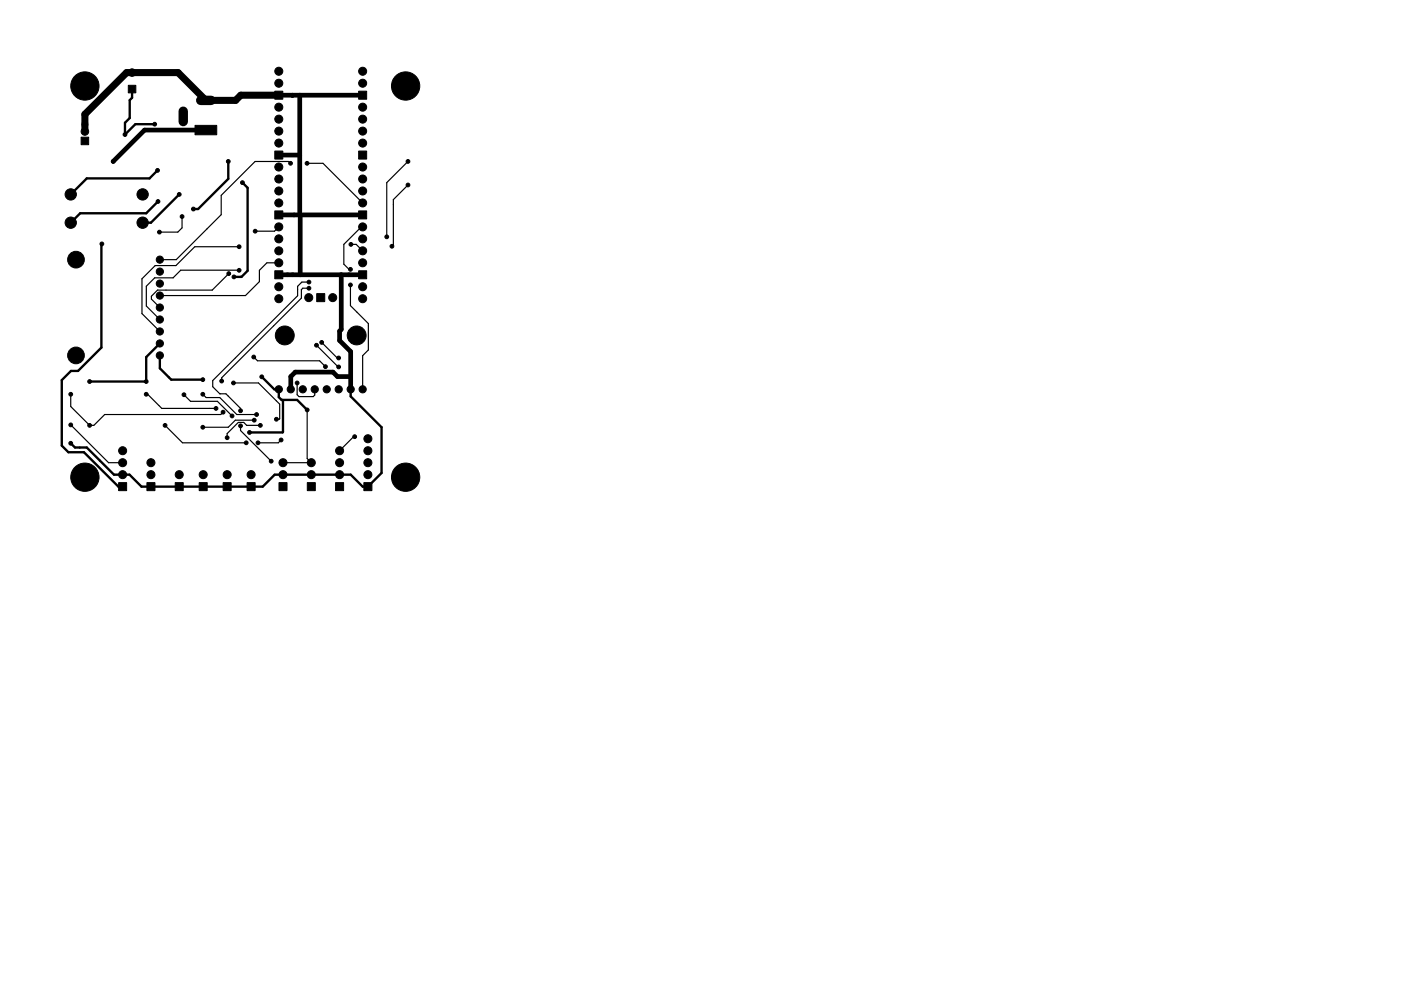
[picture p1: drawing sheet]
<svg xmlns="http://www.w3.org/2000/svg" width="297mm" height="210mm" viewBox="0 0 297 210" stroke-linecap="round" stroke-linejoin="round" font-family="sans-serif">
<g fill="#000" stroke="#000" stroke-width=".21">
<path d="M27.2 18.1h1.6v1.6h-1.6zM17.2 29.1h1.6v1.6h-1.6zM41.3 26.6h4.7v2h-4.7zM58.3 19.3h1.7v1.7h-1.7zM58.3 32h1.7v1.7h-1.7zM76 32h1.7v1.7h-1.7zM76 19.3h1.7v1.7h-1.7zM58.3 44.7h1.7v1.7h-1.7zM58.3 57.4h1.7v1.7h-1.7zM76 57.4h1.7v1.7h-1.7zM76 44.7h1.7v1.7h-1.7zM67.1 62.3h1.8v1.7h-1.8z"/>
<path d="M25.2 102.4h1.7v1.7h-1.7zM31.2 102.4h1.7v1.7h-1.7zM37.2 102.4h1.7v1.7h-1.7zM42.2 102.4h1.7v1.7h-1.7zM47.3 102.4h1.7v1.7h-1.7zM52.4 102.4h1.7v1.7h-1.7zM59.1 102.4h1.8v1.7h-1.8zM65.1 102.4h1.8v1.7h-1.8zM71.1 102.4h1.7v1.7h-1.7zM77.1 102.4h1.7v1.7h-1.7z"/>
<circle cx="18" cy="18.2" r="3"/>
<circle cx="28" cy="15.4" r=".8"/>
<circle cx="59.1" cy="15.1" r=".85"/>
<circle cx="59.1" cy="17.7" r=".85"/>
<circle cx="76.9" cy="15.1" r=".85"/>
<circle cx="76.9" cy="17.7" r=".85"/>
<circle cx="86" cy="18.2" r="3"/>
<circle cx="18" cy="27.9" r=".8"/>
<circle cx="24" cy="34.2" r=".4"/>
<circle cx="26.5" cy="28.5" r=".4"/>
<circle cx="32.8" cy="26.3" r=".4"/>
<circle cx="33.4" cy="36.1" r=".4"/>
<circle cx="48.4" cy="34.2" r=".4"/>
<circle cx="51.4" cy="38.7" r=".4"/>
<circle cx="59.1" cy="35.4" r=".85"/>
<circle cx="59.1" cy="25.3" r=".85"/>
<circle cx="59.1" cy="38" r=".85"/>
<circle cx="59.1" cy="30.4" r=".85"/>
<circle cx="59.1" cy="22.7" r=".85"/>
<circle cx="59.1" cy="27.8" r=".85"/>
<circle cx="61.6" cy="34.6" r=".4"/>
<circle cx="65.1" cy="34.6" r=".4"/>
<circle cx="76.9" cy="38" r=".85"/>
<circle cx="76.9" cy="35.4" r=".85"/>
<circle cx="76.9" cy="25.3" r=".85"/>
<circle cx="76.9" cy="27.8" r=".85"/>
<circle cx="76.9" cy="22.7" r=".85"/>
<circle cx="76.9" cy="30.4" r=".85"/>
<circle cx="86.5" cy="39.2" r=".4"/>
<circle cx="86.5" cy="34.2" r=".4"/>
<circle cx="15" cy="47.2" r="1.2"/>
<circle cx="15" cy="41.2" r="1.2"/>
<circle cx="16.1" cy="55.1" r="1.77"/>
<circle cx="21.6" cy="51.7" r=".4"/>
<circle cx="30.2" cy="47.2" r="1.2"/>
<circle cx="30.2" cy="41.2" r="1.2"/>
<circle cx="33.5" cy="42.7" r=".4"/>
<circle cx="33.8" cy="49.2" r=".4"/>
<circle cx="33.9" cy="57.6" r=".76"/>
<circle cx="33.9" cy="55.1" r=".76"/>
<circle cx="38" cy="41.2" r=".4"/>
<circle cx="38.6" cy="45.9" r=".4"/>
<circle cx="41" cy="44.3" r=".4"/>
<circle cx="48.5" cy="58" r=".4"/>
<circle cx="49.6" cy="58.7" r=".4"/>
<circle cx="50.7" cy="52.3" r=".4"/>
<circle cx="50.7" cy="57.3" r=".4"/>
<circle cx="54.1" cy="49" r=".4"/>
<circle cx="59.1" cy="40.5" r=".85"/>
<circle cx="59.1" cy="43.1" r=".85"/>
<circle cx="59.1" cy="48.1" r=".85"/>
<circle cx="59.1" cy="50.7" r=".85"/>
<circle cx="59.1" cy="55.8" r=".85"/>
<circle cx="59.1" cy="53.2" r=".85"/>
<circle cx="65.5" cy="59.8" r=".4"/>
<circle cx="74.3" cy="57.1" r=".4"/>
<circle cx="74.4" cy="51.8" r=".4"/>
<circle cx="76.9" cy="43.1" r=".85"/>
<circle cx="76.9" cy="40.5" r=".85"/>
<circle cx="76.9" cy="55.8" r=".85"/>
<circle cx="76.9" cy="48.1" r=".85"/>
<circle cx="76.9" cy="50.7" r=".85"/>
<circle cx="76.9" cy="53.2" r=".85"/>
<circle cx="82" cy="50.2" r=".4"/>
<circle cx="83.1" cy="52.2" r=".4"/>
<circle cx="16.1" cy="75.4" r="1.77"/>
<circle cx="33.9" cy="62.7" r=".76"/>
<circle cx="33.9" cy="60.2" r=".76"/>
<circle cx="33.9" cy="67.8" r=".76"/>
<circle cx="33.9" cy="75.4" r=".76"/>
<circle cx="33.9" cy="70.3" r=".76"/>
<circle cx="33.9" cy="72.9" r=".76"/>
<circle cx="33.9" cy="65.2" r=".76"/>
<circle cx="53.8" cy="75.7" r=".4"/>
<circle cx="55.5" cy="79.9" r=".4"/>
<circle cx="59.1" cy="63.4" r=".85"/>
<circle cx="59.1" cy="60.8" r=".85"/>
<circle cx="60.4" cy="71.2" r="2"/>
<circle cx="65.5" cy="63.1" r=".85"/>
<circle cx="65.5" cy="61.1" r=".4"/>
<circle cx="67.1" cy="73.2" r=".4"/>
<circle cx="68.2" cy="72.6" r=".4"/>
<circle cx="69" cy="77.8" r=".4"/>
<circle cx="70.5" cy="63.1" r=".85"/>
<circle cx="71.8" cy="75.9" r=".4"/>
<circle cx="71.8" cy="77.8" r=".4"/>
<circle cx="74.3" cy="60.4" r=".4"/>
<circle cx="75.6" cy="71.2" r="2"/>
<circle cx="76.9" cy="60.8" r=".85"/>
<circle cx="76.9" cy="63.4" r=".85"/>
<circle cx="15" cy="83.6" r=".4"/>
<circle cx="15" cy="94" r=".4"/>
<circle cx="15" cy="90.1" r=".4"/>
<circle cx="19" cy="80.9" r=".4"/>
<circle cx="19" cy="90.2" r=".4"/>
<circle cx="26" cy="95.6" r=".85"/>
<circle cx="26" cy="98.2" r=".85"/>
<circle cx="31" cy="83.6" r=".4"/>
<circle cx="31" cy="80.9" r=".4"/>
<circle cx="32" cy="98.2" r=".85"/>
<circle cx="35" cy="90.2" r=".4"/>
<circle cx="39" cy="83.7" r=".4"/>
<circle cx="43" cy="90.6" r=".4"/>
<circle cx="43" cy="83.6" r=".4"/>
<circle cx="43" cy="80.5" r=".4"/>
<circle cx="45.8" cy="86.6" r=".4"/>
<circle cx="47" cy="80.8" r=".4"/>
<circle cx="47.3" cy="87.4" r=".4"/>
<circle cx="48.2" cy="92.9" r=".4"/>
<circle cx="49.2" cy="88.2" r=".4"/>
<circle cx="49.5" cy="81.2" r=".4"/>
<circle cx="51" cy="90.3" r=".4"/>
<circle cx="51" cy="87.1" r=".4"/>
<circle cx="52.2" cy="93.9" r=".4"/>
<circle cx="52.9" cy="91.7" r=".4"/>
<circle cx="53.9" cy="89.1" r=".4"/>
<circle cx="54.4" cy="87.9" r=".4"/>
<circle cx="54.7" cy="93.9" r=".4"/>
<circle cx="55.2" cy="90.2" r=".4"/>
<circle cx="57.5" cy="97.8" r=".4"/>
<circle cx="58.6" cy="88.9" r=".4"/>
<circle cx="59.1" cy="82.6" r=".76"/>
<circle cx="59.6" cy="93.3" r=".4"/>
<circle cx="60" cy="98.2" r=".85"/>
<circle cx="61.7" cy="82.6" r=".76"/>
<circle cx="63" cy="81.2" r=".4"/>
<circle cx="64.2" cy="82.6" r=".76"/>
<circle cx="65.1" cy="87" r=".4"/>
<circle cx="66" cy="98.2" r=".85"/>
<circle cx="66.7" cy="82.6" r=".76"/>
<circle cx="69.3" cy="82.6" r=".76"/>
<circle cx="71.8" cy="82.6" r=".76"/>
<circle cx="72" cy="98.2" r=".85"/>
<circle cx="72" cy="95.6" r=".85"/>
<circle cx="74.4" cy="82.6" r=".76"/>
<circle cx="75.2" cy="92.6" r=".4"/>
<circle cx="76.9" cy="82.6" r=".76"/>
<circle cx="78" cy="95.6" r=".85"/>
<circle cx="78" cy="98.2" r=".85"/>
<circle cx="78" cy="93.1" r=".85"/>
<circle cx="18" cy="101.2" r="3"/>
<circle cx="26" cy="100.7" r=".85"/>
<circle cx="32" cy="100.7" r=".85"/>
<circle cx="38" cy="100.7" r=".85"/>
<circle cx="43.1" cy="100.7" r=".85"/>
<circle cx="48.2" cy="100.7" r=".85"/>
<circle cx="53.2" cy="100.7" r=".85"/>
<circle cx="60" cy="100.7" r=".85"/>
<circle cx="66" cy="100.7" r=".85"/>
<circle cx="72" cy="100.7" r=".85"/>
<circle cx="78" cy="100.7" r=".85"/>
<circle cx="86" cy="101.2" r="3"/>
</g>
<path d="M38.9 23.6v2.2M42.6 21.3h2.1" fill="none" stroke="#000" stroke-width="2"/>
<path d="M43.6 27.6h-13l-6.6 6.6M59.1 20.2h17.8M59.1 32.9l4.5 .1M63.6 20.2l.1 38.1M59.1 58.3h17.8M59.1 45.6h17.8M72.4 58.3v11.6l-.4 .3v2l2.4 2.4v8M74.4 79.9h-2.8l-1-1h-8l-.9 1v2.7" fill="none" stroke="#000" stroke-width="1"/>
<path d="M28 18.9v1.8l-.5 .5v3.8l-1 1v2.5l2.2-2.2h4.1M33.4 36.1l-1.7 1.7h-13.3l-3.4 3.4M48.4 34.2v3.7l-6.4 6.4h-1M51.4 38.7l1.1 1.1v17.6l-1.3 1.3h-1.6M21.6 51.7l-.1 22-4.9 5h-1.5l-2 1.9v13.9l1.4 1.4h3.3l7.3 7.3h.9M33.5 42.7l-2.5 2.5h-14l-2 2M38 41.2l-6 6h-1.8M33.9 72.9l-2.9 2.9v5.1h-12M33.9 75.4v2.7l2.4 2.4h6.7M55.5 79.9l2.6 2.7h1v1.7l.6 .5h3.3l2.1 2.2M59.8 84.8l.2 .2v6.6l-7.1 .1M74.4 82.6v1.5l6.5 6.5v9.7l-2.9 2.9h-1.1l-2.5-2.5h-16.2l-2.5 2.5h-25.7l-2.5-2.5h-3.3l-5.8-5.8h-2.5l-.9-.9" fill="none" stroke="#000" stroke-width=".5"/>
<path d="M59.1 20.2h-8.1l-1 1.1h-6.4l-5.8-5.9h-11l-8.8 8.8v3.1" fill="none" stroke="#000" stroke-width="1.5"/>
<g fill="none" stroke="#000" stroke-width=".25">
<path d="M61.6 34.6l-.4-.3h-7.1l-7.2 7.1v4.1l-9.5 9.6h-3.5M65.1 34.6h3.4l8.4 8.5M86.5 39.2l-3.1 3.1v9.6l-.3 .3M86.5 34.2l-4.5 4.5v11.5M38.6 45.9v2.4l-.9 .9h-3.9M48.5 58l-3.5 3.5h-11.6l-1.3 1.3v.7l1.8 1.7M50.7 52.3h-9.4l-4 4h-4.4l-2.8 2.8v7.4l3.8 3.8M50.7 57.3h-12.4l-1.6 1.6h-3.9l-1.8 1.8v4.2l2.9 2.9M59.1 48.1l-.9 .9h-4.1M59.1 55.8h-2.5l-1.6 1.5v2.4l-3 3h-18.1M65.5 59.8h-1.5l-.9 .9v2l-18 18v1.3l1.5 1.5h1.3l3.1 3.1v.5M74.4 51.8h1.1l1.4 1.4"/>
<path d="M76.9 48.1h-.3l-3.7 3.7v4.2l1.1 1.1h.3M53.8 75.7l.8 .8h13.2l1.2 1.3M65.5 61.1h-1.3l-.3 .3v1.8l-16.9 16.9v.7M67.1 73.2l4.7 4.6M68.2 72.6l3.3 3.3h.3M74.3 60.4v4.4l3.8 3.8v5.6l-1.2 1.3v7.1M15 83.6v2.6l4 4h.9l2.3-2.3h24.6l.5-.5M15 90.1l8 8.1h3M31 83.6h.3l3 3h11.5M35 90.2l3.7 3.7h13.5M39 83.7l1.4 1.4h5.7l3.1 3.1M43 83.6l.7 .7h2.9l3.6 3.6h4.2"/>
<path d="M49.5 81.2h5.3l4.5 4.5v3.1l-.7 .1M51 90.3v1l6.5 6.5M53.9 89.1h-4l-1.5 1.5h-5.4M55.2 90.2h-2.9l-.6-.6h-1.2l-2.3 2.4v.9M59.6 93.3l-.6 .6h-4.3M63 81.2v2.5l.4 .4h3l.3-.3v-1.2M65.1 87v10.3l.9 .9h-6M75.2 92.6h-.2l-3 3"/>
</g>
</svg>
